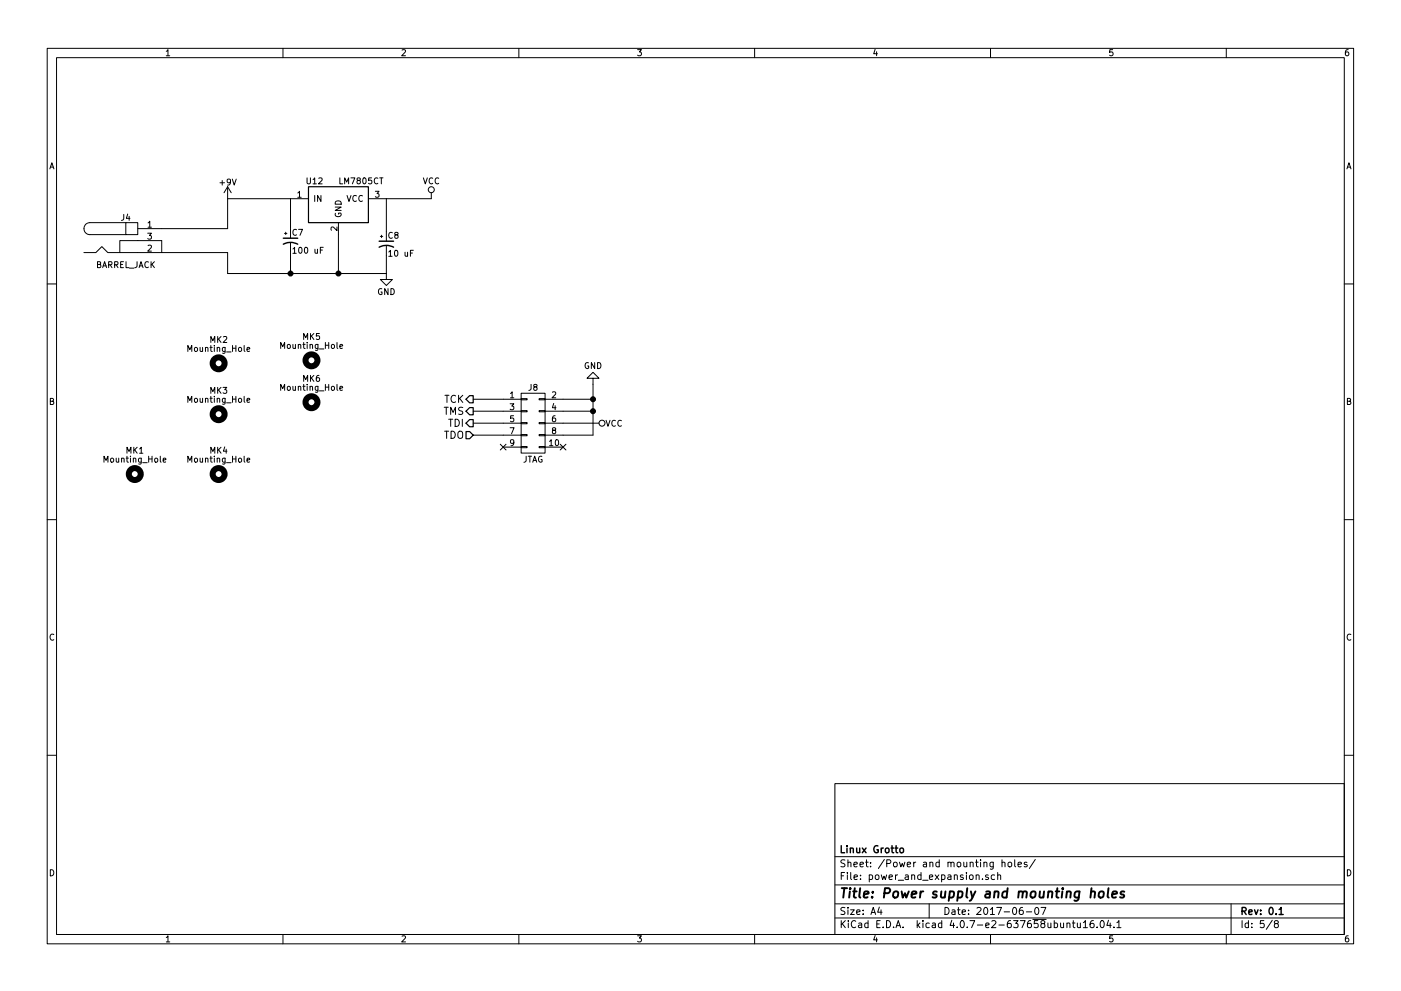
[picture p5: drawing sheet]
<svg xmlns="http://www.w3.org/2000/svg" width="297mm" height="210mm" viewBox="0 0 297 210" stroke-linecap="round" stroke-linejoin="round" font-family="sans-serif">
<g fill="none" stroke="#000" stroke-width=".21">
<path d="M10 10.3h277v189.9h-277zM12 12.2h273v186.1h-273zM35.3 10.9l.3-.4v1.3M35.3 11.8h.7M60 10.3v1.9M85.2 10.6l.5-.1 .3 .4-.8 .9h.8M110 10.3v1.9M135.2 10.5h.8l-.4 .5 .3 .1 .1 .2-.1 .4-.2 .1-.5-.1M160 10.3v1.9M185.5 10.5l-.3 .9h.8M185.9 11v.8M210 10.3v1.9"/>
<path d="M235.9 10.5h-.6v.6h.6l.1 .5-.3 .2-.4-.1M260 10.3v1.9M285.9 10.5l-.4 .1-.2 .2-.1 .8 .3 .2 .4-.1 .1-.4-.1-.2-.4-.1-.3 .3M10.6 35.8l.4-1.3 .4 1.3M10.7 35.5h.6M46.6 38.8h1M47.1 38.3v1M48.3 39.6v8.9h-19.1M48.3 39.6l-.8 1.3M48.3 39.6l.7 1.3M48.9 38.5l-.3 .3-.3-.1-.1-.6 .4-.1 .3 .2-.1 .8-.3 .3h-.2M49.3 38l.4 1.3 .4-1.3"/>
<path d="M65.1 37.7v1.1l.2 .2h.3l.2-.2v-1.1M66.4 38.1l.3-.4v1.3M66.4 39h.7M67.6 37.8l.5-.1 .2 .4-.8 .9h.8M72.1 37.7v1.3h.6M73.1 39v-1.3l.4 .9 .4-.9v1.3M74.4 37.7h.8l-.5 1.3M75.9 38.3l-.2-.3 .1-.2h.6v.3l-.6 .2-.1 .2v.4l.2 .1h.3l.2-.2v-.4l-.2-.1M77 37.8l.2-.1a.67 .67 0 0 1 .4 .7 .67 .67 0 0 1-.4 .6l-.3-.5zM78.8 37.7h-.6l-.1 .6h.7v.6l-.2 .1-.5-.1M80.1 37.8a.56 .56 0 0 0-.8 .6 .56 .56 0 0 0 .8 .5M80.5 37.7h.7"/>
<path d="M80.8 37.7v1.3M89.8 37.7l.4 1.3 .4-1.3M91.7 37.8a.56 .56 0 0 0-.7 .6 .56 .56 0 0 0 .7 .5M93 37.8a.56 .56 0 0 0-.8 .6 .56 .56 0 0 0 .8 .5M285.6 35.8l.4-1.3 .4 1.3M285.7 35.5h.6M17.8 53.6h2.5l1.3-1.3 1.3 1.3h25.4v4.4h33.6M20.7 56.1l.6-.1v-.4l-.6-.1v1.3h.5l.2-.4-.3-.3M21.8 56.8l.4-1.3 .4 1.3M21.9 56.4h.6M23 56.2l.6-.1 .1-.5-.7-.1v1.3M23.3 56.2l.4 .6"/>
<path d="M24.3 56.2l.6-.1 .1-.5-.7-.1v1.3M24.6 56.2l.4 .6M25.4 53.6v-2.6h8.9v2.6M25.6 56.1h.4M26.2 55.5h-.6v1.3h.6M26.2 45.5v1.1l-.4 .2M26.7 47.2h2.5v2.6h-2.5zM26.7 47.2h-7.7a1.27 1.27 0 0 0-1.2 1.3 1.27 1.27 0 0 0 1.2 1.3h7.7M26.7 55.5v1.3h.6M27.1 45.4l-.3 .9h.8M27.4 45.9v.9M27.4 56.9h1"/>
<path d="M29.1 55.5l-.1 1.1-.4 .2M29.5 56.8l.4-1.3 .4 1.3M29.6 56.4h.6M31.3 49.5h.8l-.4 .5 .4 .1v.5l-.2 .1-.6-.1M31.4 47.3l.3-.4v1.3M31.4 52.1l.5-.1 .2 .4-.8 .9h.8M31.4 48.2h.7M31.5 55.6a.56 .56 0 0 0-.8 .5 .56 .56 0 0 0 .8 .6M32 55.5v1.3M32.2 56.1l.5 .7M32.7 55.5l-.7 .7M48.3 42.2h17.1"/>
<path d="M60.3 49.5h.5M60.6 49.3v.5M61.6 42.2v8.3M61.6 51.6v6.4M62.1 52.8l.4-.3v1.2M62.1 53.7h.7M62.9 48.8a.56 .56 0 0 0-.8 .5 .56 .56 0 0 0 .8 .5M63.1 40.9l.4-.3v1.3M63.1 41.9h.8M63.3 48.7h.8l-.5 1.2M63.4 52.6l.2-.1a.67 .67 0 0 1 .5 .6 .67 .67 0 0 1-.5 .6l-.3-.4zM64.6 52.6l.2-.1a.67 .67 0 0 1 .5 .6 .67 .67 0 0 1-.5 .6l-.3-.4z"/>
<path d="M66.7 41.5v1.2M66.8 52.9v.8h.3l.2-.1M67.3 52.9v.8M67.9 53.1h.5M68 41.5v1.2l-.7-1.2v1.2M68.5 52.5h-.6v1.2M71.1 43.9h1.2l-1.2 .7h1.2M71.1 45.3a.59 .59 0 0 0 .6 .7 .59 .59 0 0 0 .6-.7l-.5-.1v.2M71.1 42.8a.69 .69 0 0 1 .8-.1 .69 .69 0 0 1 .4 .6h-1.2zM71.5 48.2v.7l-1-.7-.3 .2 .1 .5M71.8 47.2v10.8M73.6 41.5l.4 1.2 .4-1.2"/>
<path d="M75.6 41.6a.56 .56 0 0 0-.8 .5 .56 .56 0 0 0 .8 .5M76.8 41.6a.56 .56 0 0 0-.7 .5 .56 .56 0 0 0 .7 .5M79.6 40.6h.8l-.5 .5 .4 .1v.5l-.2 .2-.5-.2M80.6 50.2h.6M80.9 49.9v.5M81.9 58v1.3h1.3l-1.3 1.3-1.3-1.3h1.3M81.9 42.2v9M81.9 52.2v5.8M82.4 53.5l.4-.4v1.3M82.4 54.4h.7M83.2 49.4a.56 .56 0 0 0-.8 .5 .56 .56 0 0 0 .8 .5M83.7 53.2l.2-.1a.67 .67 0 0 1 .5 .6 .67 .67 0 0 1-.5 .7l-.3-.5z"/>
<path d="M83.9 49.8l-.2-.2v-.2h.7v.3l-.6 .2-.1 .2v.3l.2 .2h.3l.2-.3v-.3l-.2-.2M85.9 53.5v.8l.3 .1 .2-.2M86.4 53.5v.9M87 53.7h.5M87.6 53.1h-.6v1.3M91.4 40.9v1.3h-13.3M10 60.2h2M39.8 74.6v-1.3l.5 .9 .4-.9v1.3M41.3 73.8l.2-.1 .3 .1 .1 .5-.1 .2-.3 .1-.2-.2zM42.4 73.7l.1 .8 .3 .1 .2-.2M43 73.7v.9M43.6 73.8l.1-.1 .3 .1 .1 .8"/>
<path d="M43.6 73.7v.9M44.5 73.7h.5M44.7 72.7v-1.3l.4 .9 .4-.9v1.3M44.7 73.3v1.1l.3 .2M45.4 73.3v.1M45.4 73.7v.9M46.1 73.8l.1-.1 .3 .1 .1 .8M46.1 73.7v.9M46.2 71.4v1.3M46.3 71.9l.6 .8M46.9 71.4l-.7 .7M47.4 71.5l.5-.1 .2 .3-.8 1h.8"/>
<path d="M47.7 73.7v1.2h-.5M47.7 73.8l-.3-.1-.3 .3 .1 .5h.5M48 74.7h1M49.3 73.3v1.3M49.3 73.9h.7M50 73.3v1.3M50.6 73.8l.2-.1 .4 .1v.5l-.1 .2-.3 .1-.2-.2zM51.8 73.3v1.1l.1 .2M52.4 74.1l.6-.1-.1-.2-.3-.1-.2 .2v.6h.5M59.5 73.9v-1.2l.4 .9 .5-.9v1.2M61 73.2l.3-.1 .3 .2v.4l-.3 .2-.3-.1zM62.1 73.1l.1 .8h.3l.1-.1"/>
<path d="M62.6 73.1v.8M63.2 73.2l.2-.1h.3l.1 .8M63.2 73.1v.8M64.2 73.1h.5M64.4 72v-1.2l.4 .8 .4-.8v1.2M64.4 72.7v1l.3 .2M65.1 72.7v.1M65.1 73.1v.8M65.7 73.2l.2-.1h.3l.1 .8M65.7 73.1v.8M65.8 70.8v1.2M65.8 79.6v1.3"/>
<path d="M66 71.3l.5 .7M66.5 70.8l-.7 .7M66.5 79.6l-.7 .8M67.4 73.1v1.1l-.5 .1M67.4 73.1h-.3l-.3 .2 .1 .6h.5M67.6 79.6l-.3 .1-.2 .3v.7l.2 .2 .4-.1-.1-.6-.3-.1-.2 .3M67.7 70.8h-.6v.5h.6v.6l-.2 .1-.4-.1M67.7 74h1M69 72.7v1.2M69 73.2h.7M69.7 72.7v1.2M70.3 73.2l.4-.1 .2 .2v.4l-.2 .2-.4-.1z"/>
<path d="M71.5 72.7v1l.1 .2M72.1 73.5l.5-.1v-.3h-.4l-.1 .1v.7h.5M80.9 61.3a.59 .59 0 0 0-.7 .6 .59 .59 0 0 0 .7 .5l.1-.5h-.2M82.3 61.2v1.3l-.7-1.3v1.3M82.9 61.2a.64 .64 0 0 1 .7 .7 .64 .64 0 0 1-.7 .6zM124.8 77a.59 .59 0 0 0-.8 .6 .59 .59 0 0 0 .8 .5v-.5h-.2M126.1 76.9v1.3l-.7-1.3v1.3M126.7 76.9a.64 .64 0 0 1 .7 .7 .64 .64 0 0 1-.7 .6zM285 60.2h2M10.7 85.1h.5l.1-.5-.6-.1v1.3h.5l.2-.4-.3-.3M22 98.1v-1.3l.5 .9 .4-.9v1.3M23.5 97.3l.4-.1 .2 .3v.3l-.2 .3-.4-.2z"/>
<path d="M24.6 97.2l.1 .8 .3 .1 .2-.2M25.2 97.2v.9M25.8 97.3l.2-.1 .3 .1v.8M25.8 97.2v.9M26.7 97.2h.5M26.9 96.2v-1.3l.5 .9 .4-.9v1.3M26.9 96.8v1.1l.3 .2M27.7 96.8v.1M27.7 97.2v.9M28.3 97.3l.1-.1 .4 .1v.8M28.3 97.2v.9M28.4 94.9v1.3"/>
<path d="M28.5 95.4l.6 .8M29.1 94.9l-.7 .7M29.6 95.2l.3-.3v1.3M29.6 96.2h.7M29.9 97.2v1.2h-.5M29.9 97.3l-.3-.1-.2 .3 .1 .5h.4M30.3 98.2h.9M31.5 96.8v1.3M31.5 97.4h.7M32.2 96.8v1.3M32.8 97.3l.4-.1 .3 .3v.3l-.3 .3-.4-.2zM34 96.8v1.1l.2 .2"/>
<path d="M34.6 97.6l.6-.1-.1-.2-.3-.1-.2 .2v.6h.5M39.8 85.4v-1.3l.5 .9 .4-.9v1.3M39.8 98.1v-1.3l.5 .9 .4-.9v1.3M41.3 84.6l.2-.1 .3 .1 .1 .5-.1 .2-.3 .1-.2-.2zM41.3 97.3l.3-.1 .3 .3v.3l-.3 .3-.3-.2zM42.4 84.5l.1 .8 .3 .1 .2-.2M42.4 97.2l.1 .8 .3 .1 .2-.2M43 84.5v.9M43 97.2v.9M43.6 84.6l.1-.1 .3 .1 .1 .8M43.6 97.3l.1-.1 .3 .1 .1 .8M43.6 84.5v.9"/>
<path d="M43.6 97.2v.9M44.5 84.5h.5M44.5 97.2h.5M44.7 83.5v-1.3l.4 .9 .4-.9v1.3M44.7 84.1v1.1l.3 .2M44.7 96.2v-1.3l.4 .9 .4-.9v1.3M44.7 96.8v1.1l.3 .2M45.4 84.1v.1M45.4 96.8v.1M45.4 84.5v.9M45.4 97.2v.9M46.1 84.6l.1-.1 .3 .1 .1 .8"/>
<path d="M46.1 97.3l.1-.1 .3 .1 .1 .8M46.1 84.5v.9M46.1 97.2v.9M46.2 82.2v1.3M46.2 94.9v1.3M46.3 82.7l.6 .8M46.3 95.4l.6 .8M46.9 82.2l-.7 .7M46.9 94.9l-.7 .7M47.3 82.2h.8l-.4 .5 .3 .1v.5l-.1 .2-.6-.2M47.7 94.8l-.3 .9h.7M47.7 84.5v1.2h-.5"/>
<path d="M47.7 84.6l-.3-.1-.3 .3 .1 .5h.5M47.7 97.2v1.2h-.5M47.7 97.3l-.3-.1-.3 .3 .1 .5h.5M48 95.3v.9M48 85.5h1M48 98.2h1M49.3 84.1v1.3M49.3 96.8v1.3M49.3 84.7h.7M49.3 97.4h.7M50 84.1v1.3M50 96.8v1.3"/>
<path d="M50.6 84.6l.2-.1 .4 .1v.5l-.1 .2-.3 .1-.2-.2zM50.6 97.3l.4-.1 .2 .3v.3l-.2 .3-.4-.2zM51.8 84.1v1.1l.1 .2M51.8 96.8v1.1l.1 .2M52.4 84.9l.6-.1-.1-.2-.3-.1-.2 .2v.6h.5M52.4 97.6l.6-.1-.1-.2-.3-.1-.2 .2v.6h.5M59.5 82.8v-1.2l.4 .8 .5-.8v1.2M61 82.1l.1-.1 .4 .1 .1 .5-.2 .1-.3 .1-.1-.1zM62.1 82l.1 .7 .3 .1 .1-.1M62.6 82v.8M63.2 82.1l.2-.1h.3l.1 .8M63.2 82v.8"/>
<path d="M64.2 82h.5M64.4 80.9v-1.3l.4 .9 .4-.9v1.3M64.4 81.6v1l.3 .2M65.1 81.6v.1M65.1 82v.8M65.7 82.1l.2-.1h.3l.1 .8M65.7 82v.8M66 80.2l.5 .7M67.4 82v1.1l-.5 .1M67.4 82h-.3l-.3 .2 .1 .5h.5M67.7 82.9h1M69 81.6v1.2"/>
<path d="M69 82.1h.7M69.7 81.6v1.2M70.3 82.1l.2-.1 .3 .1 .1 .5-.1 .1-.3 .1-.2-.1zM71.5 81.6v1l.1 .2M72.1 82.4l.5-.1v-.3h-.4l-.1 .1v.6h.5M94.2 86.4h.8M94.3 91.5h.8M94.3 83.9h.9M94.6 86.4v1.5M94.7 91.5v1.5M94.8 83.9v1.5M95.1 88.9h.9"/>
<path d="M95.6 87.9v-1.5l.5 1.1 .5-1.1v1.5M95.6 88.9v1.6M95.6 91.5a.77 .77 0 0 1 .9 .7 .77 .77 0 0 1-.9 .8zM96.5 88.9a.77 .77 0 0 1 .9 .8 .77 .77 0 0 1-.9 .8zM96.6 84a.72 .72 0 0 0-1 .5 .72 .72 0 0 0 .7 .9l.3-.2M97.2 91.7a.5 .5 0 0 1 .5-.2 .5 .5 0 0 1 .4 .5l-.1 .8-.3 .2a.53 .53 0 0 1-.6-.5zM97.2 83.9v1.5M97.5 84.5l.6 .9M98 88.9v1.6M98.1 86.5l-.6-.1-.3 .3 .2 .4 .6 .2v.5l-.2 .1h-.6M98.1 83.9l-.9 .8M100.3 84.7h10.2"/>
<path d="M100.3 87.2h10.2M100.3 89.8h10.2M100.3 92.3h10.2M106.1 94.3l1.2 1.2M106.7 94.9h3.8M107.3 94.3l-1.2 1.2M108.2 85.7h.7l-.4 .5 .4 .1v.5l-.2 .1-.5-.1M108.2 90.7h.8l-.5 1.3M108.2 83.5l.4-.4v1.3M108.2 84.4h.7M108.9 88.2h-.6l-.1 .6h.7v.6l-.2 .1-.5-.1M108.9 93.8l-.2 .3-.4-.1v-.6l.4-.1 .2 .2v.8l-.3 .3h-.3"/>
<path d="M110.5 94.7h1.3v.3h-1.3zM110.5 92.2h1.3v.3h-1.3zM110.5 89.7h1.3v.2h-1.3zM110.5 87.1h1.3v.3h-1.3zM110.5 84.6h1.3v.2h-1.3zM110.5 83.4h5.1v12.7h-5.1zM111.6 96.8l-.1 1.1-.4 .2M112 96.8h.7M112.3 96.8v1.3M112.6 81.6l-.1 1-.4 .2M113 98.1l.4-1.3 .4 1.3M113.1 97.7h.6"/>
<path d="M113.4 82.1l-.2-.2v-.2h.6v.3l-.5 .1-.1 .2v.4l.2 .1h.2l.3-.2-.1-.4-.2-.1M114.3 94.7h1.3v.3h-1.3zM114.3 92.2h1.3v.3h-1.3zM114.3 89.7h1.3v.2h-1.3zM114.3 87.1h1.3v.3h-1.3zM114.3 84.6h1.3v.2h-1.3zM114.9 96.8a.59 .59 0 0 0-.7 .6 .59 .59 0 0 0 .7 .6v-.5h-.2M115.6 84.7h10.1M115.6 87.2h10.1M115.6 89.8h11.4M115.6 94.9h3.8M116.5 93.6l.4-.3v1.3"/>
<path d="M116.5 94.6h.7M117.1 83.2l.5-.1 .2 .4-.8 .9h.8M117.3 91.3l-.2-.2 .1-.3 .6 .1v.3l-.6 .1-.1 .2 .1 .4 .1 .1h.3l.2-.2v-.4l-.2-.1M117.4 85.6l-.3 .9h.8M117.7 88.2l-.4 .1-.1 .2-.1 .7 .2 .3 .5-.1-.1-.7h-.4l-.2 .2M117.7 86.1v.8M117.8 93.4l.2-.1a.67 .67 0 0 1 .5 .6 .67 .67 0 0 1-.5 .7l-.3-.5zM118.8 94.3l1.2 1.2M120 94.3l-1.2 1.2M125.7 80.3h1.3l-1.3-1.3-1.2 1.3h1.2v12h-10.1M128.5 89.2l.4 1.2 .4-1.2M130.5 89.3a.56 .56 0 0 0-.8 .5 .56 .56 0 0 0 .8 .5"/>
<path d="M131.7 89.3a.56 .56 0 0 0-.7 .5 .56 .56 0 0 0 .7 .5M285.7 85.1h.5l.1-.5-.6-.1v1.3h.5l.2-.4-.3-.3M10 110.3h2M285 110.3h2M11.4 134.6a.58 .58 0 0 0-.8 .6 .58 .58 0 0 0 .8 .5M286.4 134.6a.58 .58 0 0 0-.8 .6 .58 .58 0 0 0 .8 .5M10 160.2h2M177 166.3h108v32h-108zM285 160.2h2M10.7 184.5a.65 .65 0 0 1 .7 .7 .65 .65 0 0 1-.7 .6zM35.3 198.9l.3-.4v1.3M35.3 199.8h.7"/>
<path d="M60 198.3v1.9M85.2 198.6l.5-.1 .3 .4-.8 .9h.8M110 198.3v1.9M135.2 198.5h.8l-.4 .5 .3 .1 .1 .2-.1 .4-.2 .1-.5-.1M160 198.3v1.9M177 194.8h108M177 191.8h108M177 187.8h108M177 181.8h108M178.4 195.3v1.5M178.4 185.8h.5M178.6 196l.6 .8"/>
<path d="M179.1 185.1h-.7v1.5M179.1 192.6l-.5-.1-.3 .3 .1 .3 .7 .4v.4l-.2 .1-.6-.1M179.1 182.5l-.5-.1-.3 .3 .1 .3 .7 .4v.4l-.2 .1-.6-.1M179.2 195.3l-.8 .9M179.7 185.1v.2M179.7 185.6v1M179.8 192.5v.2M179.8 183.1l.2-.2 .4 .1v.9M179.8 182.4v1.5M179.8 193v1M179.9 195.3v.2M179.9 195.8v1"/>
<path d="M180.3 193h.8l-.8 1h.8M180.4 185.1v1.3l.2 .2M181.1 183.4l.7-.1-.1-.3-.4-.1-.2 .2v.7h.6M181.1 186.1l.7-.1-.1-.3-.4-.1-.2 .2 .1 .7h.5M181.4 195.5a.71 .71 0 0 0-1 .5 .71 .71 0 0 0 .8 .8l.2-.1M181.6 193.5l.7-.1v-.3l-.4-.1-.3 .2 .1 .7h.6M182.1 195.9h.6v.9M182.3 183.4l.8-.1-.1-.3-.4-.1-.3 .2 .1 .7h.6M182.4 186.5v.1M182.4 185.7v.1M182.7 196.2l-.7 .3 .2 .3 .5-.1M183 193.9v.1"/>
<path d="M183 193.1v.1M183.5 182.9h.6M183.7 182.4v1.3l.4 .2M184 195.9l-.4-.1-.3 .3 .1 .6 .2 .1 .4-.1M184 195.3v1.5M184.3 185.7l.4-.1 .3 .3-.1 .6h-.6M184.3 185.6v1.5M184.6 183.8v.1M184.6 183v.1M184.7 194l.4-1.5 .5 1.5M184.8 193.6h.7M185.5 198.5l-.3 .9h.8"/>
<path d="M185.6 185.7l.3-.1 .4 .1 .1 .6-.2 .2-.3 .1-.3-.1zM185.9 199v.8M185.9 196h.5M186.4 192.5l-.3 1h.9M186.6 195.3h-.7v1.5h.7M186.8 193v1M186.8 185.6l.3 1 .3-.7 .3 .7 .3-1M187.2 196.7v.1M187.5 182.3l-1.3 2M188 195.3a.76 .76 0 0 1 .8 .8 .76 .76 0 0 1-.8 .7zM188 183.2l.7-.1 .2-.2-.1-.3-.2-.2h-.6v1.5M188.5 186.1l.7-.1v-.3l-.5-.1-.2 .2 .1 .7h.6"/>
<path d="M189.5 196.7v.1M189.5 183.1l.2-.2 .4 .2 .1 .5-.1 .2-.4 .1-.2-.1zM189.9 185.6v1M190 196.8l.4-1.5 .6 1.5M190.1 196.4h.7M190.3 185.6l-.4 .3M190.4 186.8h1.2M190.7 182.9l.3 1 .3-.7 .3 .7 .2-1M191.5 196.7v.1M191.9 185.7h.6l.1 .9M192.4 183.4l.7-.1-.1-.3-.4-.1-.2 .2v.7h.6M192.6 186l-.7 .3 .2 .3 .5-.1"/>
<path d="M193.3 185.7l.2-.1 .4 .1v.9M193.3 185.6v1M193.7 182.9v1M194.2 182.9l-.5 .3M194.5 195.3v1.5M194.6 196.3l.4 .5M195 195.8l-.5 .6M195.3 185.7l-.5-.1-.2 .3v.6l.2 .1 .5-.1M195.3 185.1v1.5M195.6 186.8h1.2M195.7 195.3v.2M195.7 195.8v1"/>
<path d="M195.8 183h.6v.9M196.4 183.3l-.7 .3 .3 .3 .4-.1M197 191.8v3M197 195.9l-.4-.1-.3 .3 .1 .6 .2 .1 .4-.1M197.1 186.1l.7-.1-.1-.3-.4-.1-.2 .2v.7h.6M197.2 183.1l.2-.2 .3 .1 .1 .9M197.2 182.9v1M197.7 195.9h.6v.9M198.3 185.6l.8 1M198.3 196.2l-.7 .3 .2 .3 .5-.1M199.1 185.6l-.8 1M199.1 183l-.4-.1-.3 .3 .1 .6 .2 .1 .4-.1"/>
<path d="M199.1 182.4v1.5M199.6 185.7l.5-.1 .3 .3-.2 .6h-.6M199.6 185.6v1.5M199.7 195.9l-.5-.1-.2 .3v.6l.2 .1 .5-.1M199.7 195.3v1.5M200.4 192.5a.76 .76 0 0 1 .8 .8 .76 .76 0 0 1-.8 .7zM201 185.7h.6v.9M201 183.1l.2-.2 .4 .1v.9M201 182.9v1M201.6 186l-.7 .3 .2 .3 .5-.1M201.6 183.1l.3-.2 .3 .1 .1 .9M201.8 195.2l-.4 1.1h1"/>
<path d="M201.9 193.1h.5l.1 .9M202.2 195.8v1M202.3 185.7l.2-.1 .4 .1 .1 .9M202.3 185.6v1M202.5 193.4l-.7 .3 .2 .3 .5-.1M202.9 196.7v.1M203 183.1l.2-.2 .4 .2 .1 .5-.1 .2-.4 .1-.2-.1zM203 193h.6M203.2 192.5v1.3l.4 .2M203.8 195.4l.1-.1a.8 .8 0 0 1 .6 .8 .8 .8 0 0 1-.6 .7 .97 .97 0 0 1-.1-1.4zM204 193.5l.7-.1-.1-.3-.4-.1-.2 .2 .1 .7h.5M204.2 185.7l-.4-.1-.2 .2 .1 .2 .5 .2v.3h-.6"/>
<path d="M204.3 182.9l.1 .9 .4 .1 .2-.1M204.9 185.1v.2M204.9 185.6v1M205 182.9v1M205.1 196.7v.1M205.4 193.9v.1M205.4 193.1v.1M205.6 185.7l.2-.1 .4 .1 .1 .6-.1 .2-.4 .1-.2-.1zM205.6 195.3h1.1l-.7 1.5M205.7 183.1l.2-.2 .4 .1v.9M205.7 182.9v1M206.8 182.9h.6"/>
<path d="M207 185.7l.2-.1 .3 .1 .1 .9M207 185.6v1M207 182.4v1.3l.4 .2M207.1 192.7l.6-.2 .3 .5-.9 1h.9M207.2 196.3h1.2M207.9 182.4v.2M207.9 182.9v1M208.3 186.5v.1M208.6 183.1l.2-.2 .4 .1v.9M208.6 182.9v1M208.7 192.7l.2-.2a.8 .8 0 0 1 .5 .8 .8 .8 0 0 1-.5 .7l-.3-.5zM209 196.3l.7-.1v-.3l-.5-.1-.2 .2 .1 .7h.6"/>
<path d="M209.5 185.7l-.3-.1-.3 .2 .1 .2 .5 .2v.3h-.6M210 193l.4-.5v1.5M210 194h.8M210 198.3v1.9M210.3 195.5l.6-.2 .3 .5-1 1h1M210.6 182.9l-.1 1.4-.2 .1-.3-.1M210.6 183l-.4-.1-.3 .3 .1 .6 .2 .1 .4-.1M210.9 185.7l-.5-.1-.2 .3v.6l.2 .1 .5-.1M211.3 192.5h1l-.6 1.5M211.5 185.7l.2-.1 .4 .1 .1 .9M211.5 185.1v1.5M211.8 196.3h1.1"/>
<path d="M212.4 183.1l.2-.2 .4 .1 .1 .9M212.4 182.4v1.5M212.9 193.5h1.1M213.8 183.1l.2-.2 .4 .2 .1 .5-.1 .2-.4 .1-.2-.1zM214.3 195.3l-.5 .1a1.11 1.11 0 0 0-.1 1.3l.4 .1 .3-.1v-.5l-.3-.3-.4 .1-.1 .2M214.8 192.7l.2-.2a.8 .8 0 0 1 .6 .8 .8 .8 0 0 1-.6 .7l-.3-.5zM214.9 195.3h.9l-.5 .6 .5 .1v.7l-.2 .1-.7-.1M215.1 182.4v1.3l.2 .2M215.8 183.4l.8-.1-.1-.3-.4-.1-.3 .2 .1 .7h.6M216.3 195.3h1l-.6 1.5M216.8 192.5l-.4 .1a1.11 1.11 0 0 0-.1 1.3l.4 .1 .2-.1 .1-.5-.3-.3-.4 .1-.2 .2M217.6 193.5h1.1"/>
<path d="M217.7 183l-.3-.1-.3 .2 .1 .3 .5 .1v.3h-.6M218.5 195.3l-.4 .1a1.11 1.11 0 0 0-.1 1.3l.4 .1 .2-.1 .1-.5-.3-.3-.4 .1-.2 .2M219 195.1h2.8M219.5 182.3l-1.3 2M219.5 192.7l.2-.2a.8 .8 0 0 1 .6 .8 .8 .8 0 0 1-.6 .7l-.3-.5zM220 195.3h-.7v.7h.7l.1 .2-.1 .5-.2 .1-.5-.1M220.7 192.5h1l-.6 1.5M221 196l-.3-.3 .1-.2 .2-.2 .4 .1 .1 .2v.2l-.5 .2-.3 .3 .1 .4 .2 .1h.3l.2-.3v-.2l-.2-.3M222.2 195.8v.9l.4 .1 .2-.1M222.8 195.8v1M223.5 195.9l.5-.1 .2 .3-.1 .6h-.6M223.5 195.3v1.5"/>
<path d="M224.9 195.8v.9l.4 .1 .2-.1M225.5 195.8v1M226.2 196l.2-.2 .4 .1v.9M226.2 195.8v1M227.4 195.8h.5M227.6 195.3v1.3l.3 .2M228.4 195.8l.1 .9 .4 .1 .2-.1M229.1 195.8v1M229.7 195.8l.4-.5v1.5M229.7 196.8h.9M231.8 195.3l-.4 .1a1.11 1.11 0 0 0-.1 1.3l.4 .1 .2-.1 .1-.5-.3-.3-.4 .1-.2 .2M232.6 196.7v.1"/>
<path d="M233.4 195.5l.2-.2a.8 .8 0 0 1 .5 .8 .8 .8 0 0 1-.5 .7l-.4-.5zM235 195.2l-.3 1.1h.9M235.4 195.8v1M235.9 198.5h-.6v.7l.6-.1 .1 .5-.3 .2-.4-.1M236.2 196.7v.1M236.8 195.8l.4-.5v1.5M236.8 196.8h.9M260 198.3v1.9M261 191.8v6.5M263.3 195.3v1.5M264.7 195.9l-.4-.1-.3 .3 .1 .6 .2 .1 .4-.1M264.7 195.3v1.5"/>
<path d="M265.4 196.7v.1M265.4 195.9v.1M268 195.3h-.7l-.1 .7h.7l.1 .2v.5l-.2 .1-.6-.1M269.7 195.2l-1.2 2M270.5 196l-.3-.3 .1-.2 .2-.2 .4 .1 .1 .2v.2l-.5 .2-.3 .3 .1 .4 .2 .1h.3l.2-.3v-.2l-.2-.3M285.7 184.5a.65 .65 0 0 1 .7 .7 .65 .65 0 0 1-.7 .6zM285.9 198.5l-.4 .1-.2 .3-.1 .7 .3 .2 .4-.1 .1-.4-.1-.2-.4-.1-.3 .3"/>
<circle cx="91.4" cy="40.3" r=".63"/>
<circle cx="127.6" cy="89.8" r=".63"/>
</g>
<g fill="none" stroke="#000" stroke-width=".3">
<path d="M60.1 51.8a3.2 3.2 0 0 1 3 0M60.1 50.5h3M80.4 52.4a3.2 3.2 0 0 1 3 0M80.4 51.2h3M178.4 179.4v1.5h.7M179.6 179.4v.2M179.6 179.9v1M180.3 179.9v1M181.6 179.9l.1 .9 .4 .1 .2-.1M182.3 179.9v1M182.8 179.9l.8 1M183.6 179.9l-.8 1"/>
<path d="M186.1 179.5a.69 .69 0 0 0-.8 .7 .69 .69 0 0 0 .9 .6v-.5h-.3M186.8 179.9v1M187.3 179.9l-.5 .3M188.9 179.9h.6M189.1 179.4v1.3l.4 .2M189.8 179.9h.5M190 179.4v1.3l.3 .2M180.3 180.1l.2-.2 .4 .1v.9M187.8 180.1l.2-.2 .4 .2 .1 .5-.1 .2-.4 .1-.2-.1zM190.9 180.1l.2-.2 .4 .2 .1 .5-.2 .2-.3 .1-.2-.1zM263.3 193.3l.8-.1 .1-.2-.1-.3-.2-.2h-.6v1.5M263.7 193.3l.5 .7"/>
<path d="M264.8 193.5l.7-.1-.1-.3-.4-.1-.2 .2v.7h.6M266 193l.3 1 .4-1M267.3 193.9v.1M267.3 193.1v.1M269.3 192.6l.1-.1a.8 .8 0 0 1 .5 .8 .8 .8 0 0 1-.5 .7 .97 .97 0 0 1-.1-1.4zM270.6 193.9v.1M271.2 193l.4-.5v1.5M271.2 194h.9"/>
</g>
<g fill="none" stroke="#000" stroke-width=".41">
<path d="M178.5 188.4h1.1M179 188.4l-.2 2M180.2 189.1l-.2 1.3M180.3 188.4l-.1 .2 .2-.1-.1-.1-.1 .2M180.9 189.1h.7M181.2 188.4l-.2 1.8 .1 .1 .4 .1M182.4 188.4l-.2 1.8 .2 .2M183.2 189.8l.9-.2v-.4l-.6-.1-.3 .3v.9h.7M184.9 190.3v.1M185.1 189.2l-.1 .2-.1-.1 .2-.1-.1 .2M187.5 189.5l1-.1a.56 .56 0 0 0 .1-.9l-1-.1-.2 2M189.5 189.3l.3-.2 .6 .2v.8l-.4 .3-.6-.1z"/>
<path d="M191.2 189.1l.2 1.3 .5-.9 .3 .9 .5-1.3M193.3 189.8l1-.2-.1-.4-.6-.1-.3 .3v.9h.8M195.2 189.1l-.2 1.3M195.8 189.1l-.4 .1-.3 .3M198.6 189.2l-.5-.1-.3 .4 .3 .3 .4 .1 .1 .3-.1 .1h-.8M199.6 189.1l-.1 1.2 .5 .1 .3-.1M200.5 189.1l-.2 1.3M201.4 189.2l.6-.1 .2 .2-.1 1a.67 .67 0 0 1-.9 0M201.4 189.1l-.3 2M203.2 189.2l.6-.1 .2 .2-.1 1a.67 .67 0 0 1-.9 0M203.2 189.1l-.3 2M205.1 188.4l-.2 1.8 .2 .2"/>
<path d="M205.8 189.1l.4 1.3M206.8 189.1l-.9 1.8-.3 .2M209.1 189.2h.8l-.1 1.2M209.9 189.6l-.7 .1a.4 .4 0 0 0-.3 .3 .4 .4 0 0 0 .2 .4l.7-.1M210.9 189.3l.3-.2 .5 .1-.1 1.2M210.9 189.1l-.2 1.3M213.6 189.2l-.2-.1a.67 .67 0 0 0-.9 .4v.8l.3 .1 .6-.1M213.6 188.4l-.2 2M216 189.3l.3-.2 .5 .1-.1 1.2M216 189.1l-.1 1.3M216.9 189.4a.52 .52 0 0 1 .8-.2l-.1 1.2M218.7 189.3l.3-.2 .5 .2v.8l-.4 .3-.6-.1z"/>
<path d="M220.5 189.1l-.1 1.2 .5 .1 .3-.1M221.4 189.1l-.2 1.3M222.3 189.3l.3-.2 .5 .1-.1 1.2M222.3 189.1l-.2 1.3M223.8 189.1h.8M224.2 188.4l-.2 1.8 .1 .1 .3 .1M225.2 189.1l-.1 1.3M225.3 188.4v.2l.1-.1-.1-.1v.2M226.2 189.3l.3-.2 .5 .1-.1 1.2M226.2 189.1l-.1 1.3M228.9 189.1l-.4 1.8a.53 .53 0 0 1-.7 .1M228.9 189.2l-.2-.1a.67 .67 0 0 0-.8 .4v.8l.2 .1 .6-.1"/>
<path d="M231.3 189.3l.3-.2 .5 .1v1.2M231.4 188.4l-.2 2M233.1 189.3l.3-.2 .6 .2v.8l-.4 .3-.6-.1zM235 188.4l-.2 1.8 .3 .2M235.8 189.8l1-.2v-.4l-.6-.1-.3 .3-.1 .9h.8M238.4 189.2l-.5-.1-.3 .4 .2 .3 .5 .1 .1 .3-.2 .1h-.7"/>
</g>
<g fill="none" stroke="#000" stroke-width="1.3">
<circle cx="46.4" cy="77.1" r="1.27"/>
<circle cx="66" cy="76.4" r="1.27"/>
<circle cx="46.4" cy="87.9" r="1.27"/>
<circle cx="66" cy="85.3" r="1.27"/>
<circle cx="28.6" cy="100.6" r="1.27"/>
<circle cx="46.4" cy="100.6" r="1.27"/>
</g>
<path d="M65.4 39.6h12.7v7.6h-12.7zM98.8 91.6h.8l.7 .7-.7 .8h-.8zM99.6 89h.7v1.5h-.7l-.8-.7zM99.6 83.9h.7v1.6h-.7l-.8-.8zM99.6 86.5h.7v1.5h-.7l-.8-.8z" fill="none" stroke="#000" stroke-width=".25"/>
<g fill="#000" stroke="#000" stroke-width=".25">
<circle cx="61.6" cy="58" r=".51"/>
<circle cx="71.8" cy="58" r=".51"/>
<circle cx="125.7" cy="87.2" r=".51"/>
<circle cx="125.7" cy="84.7" r=".51"/>
</g>
</svg>
